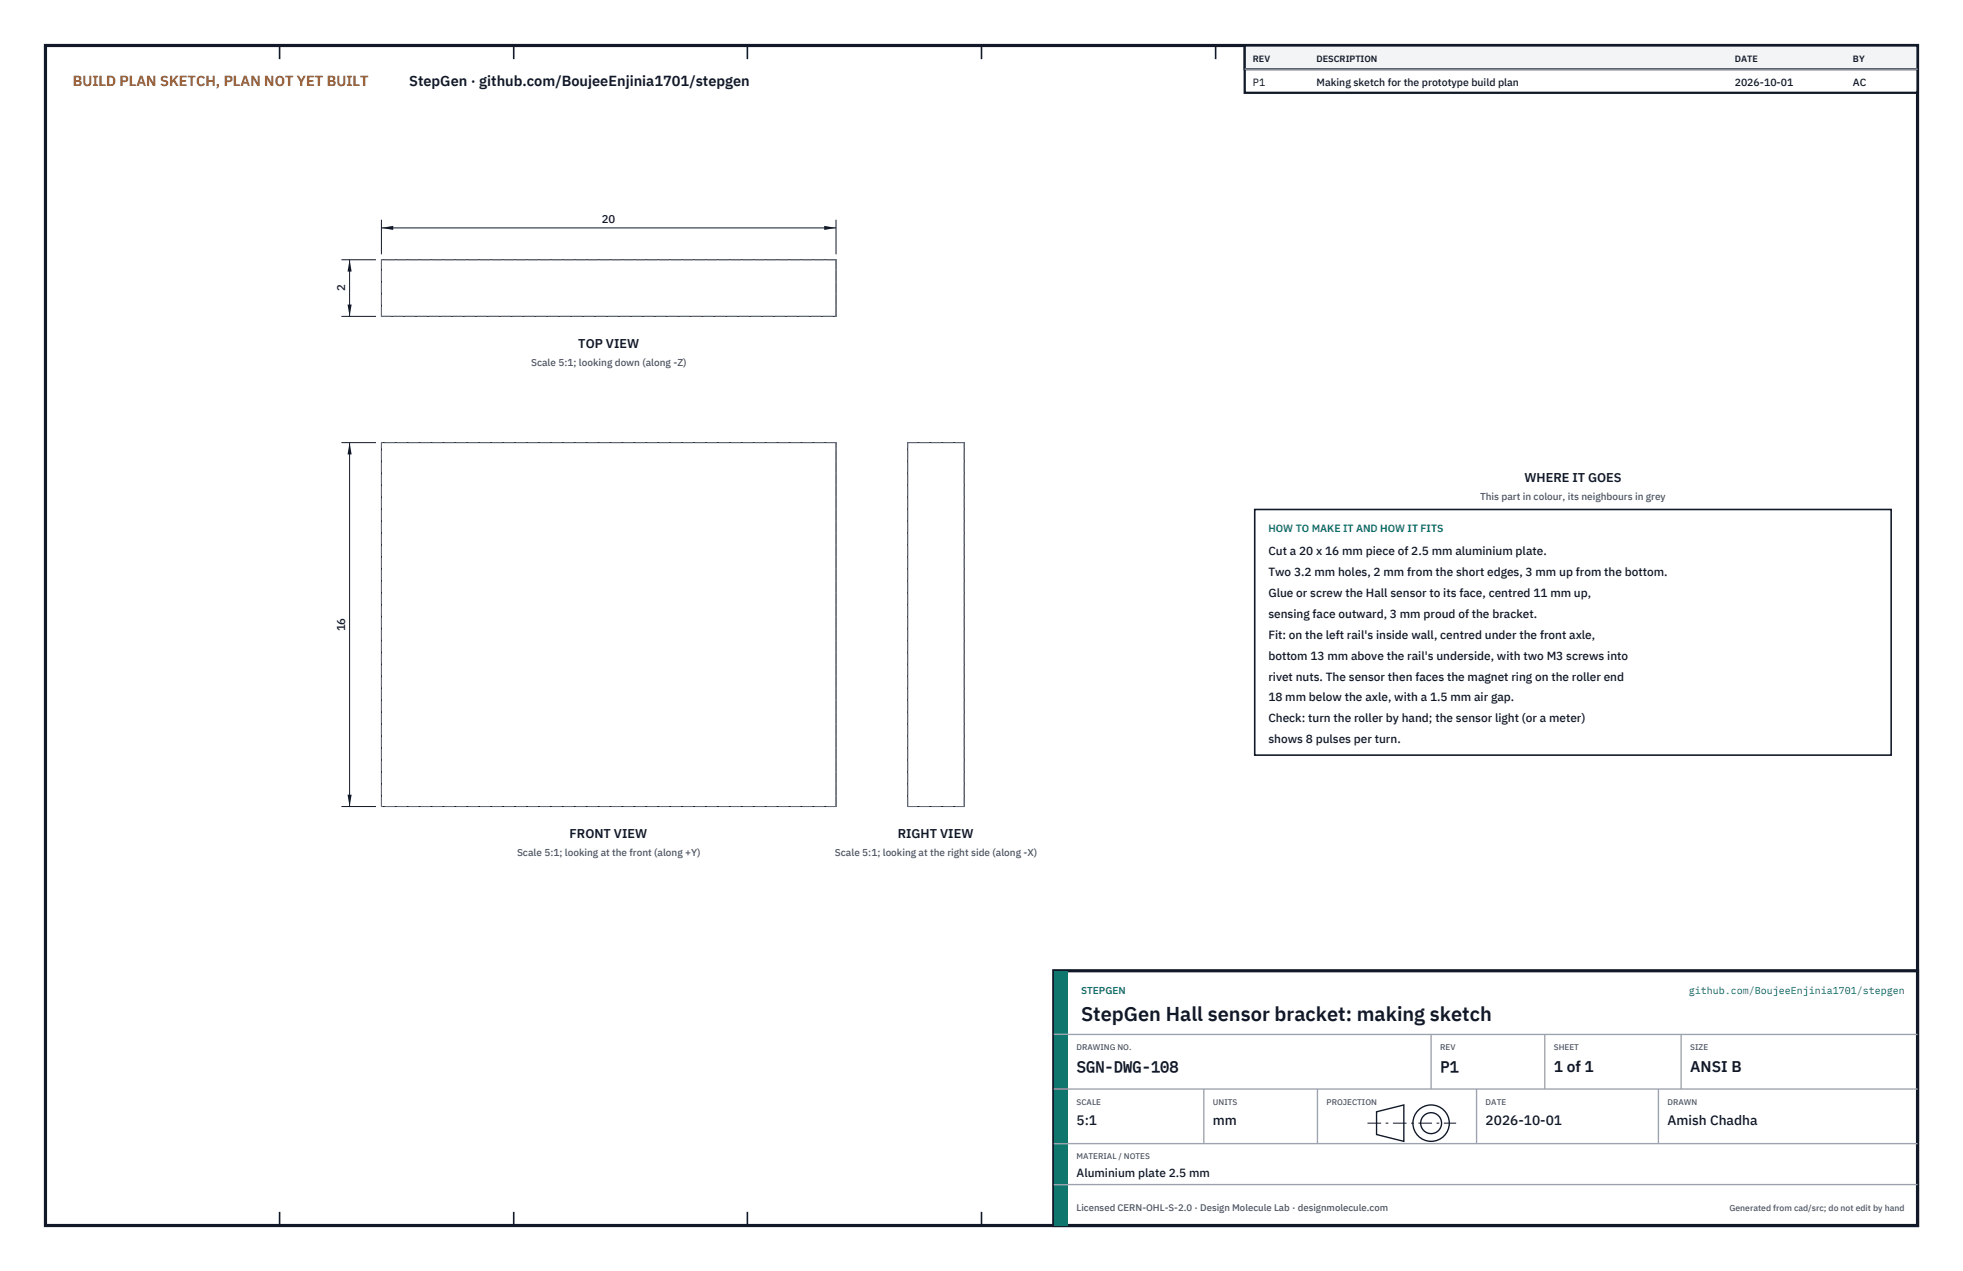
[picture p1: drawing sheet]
<svg xmlns="http://www.w3.org/2000/svg" width="432mm" height="279mm" viewBox="0 0 432 279" stroke-linecap="round" stroke-linejoin="round" font-family="sans-serif">
<defs><g id="words">
<text font-size="4.4" fill="#111827" x="237.8" y="224.4">StepGen Hall sensor bracket: making sketch</text>
<g font-size="3.4" fill="#111827">
<text x="236.8" y="235.6">SGN-DWG-108</text>
<text x="316.8" y="235.6">P1</text>
<text x="341.8" y="235.6">1 of 1</text>
<text x="371.8" y="235.6">ANSI B</text>
</g>
<text font-size="3.2" fill="#b45309" x="16" y="19">BUILD PLAN SKETCH, PLAN NOT YET BUILT</text>
<text font-size="3.2" fill="#111827" x="90" y="19">StepGen · github.com/BoujeeEnjinia1701/stepgen</text>
<g font-size="3" fill="#111827">
<text x="236.8" y="247.2">5:1</text>
<text x="266.8" y="247.2">mm</text>
<text x="326.8" y="247.2">2026-10-01</text>
<text x="366.8" y="247.2">Amish Chadha</text>
</g>
<g font-size="2.8" fill="#111827">
<text x="127.2" y="76.4">TOP VIEW</text>
<text x="335.3" y="106">WHERE IT GOES</text>
<text x="125.3" y="184.2">FRONT VIEW</text>
<text x="197.5" y="184.2">RIGHT VIEW</text>
</g>
<g font-size="2.6" fill="#111827">
<text x="279" y="122">Cut a 20 x 16 mm piece of 2.5 mm aluminium plate.</text>
<text x="279" y="126.6">Two 3.2 mm holes, 2 mm from the short edges, 3 mm up from the bottom.</text>
<text x="279" y="131.2">Glue or screw the Hall sensor to its face, centred 11 mm up,</text>
<text x="279" y="135.8">sensing face outward, 3 mm proud of the bracket.</text>
<text x="279" y="140.4">Fit: on the left rail's inside wall, centred under the front axle,</text>
<text x="279" y="145">bottom 13 mm above the rail's underside, with two M3 screws into</text>
<text x="279" y="149.6">rivet nuts. The sensor then faces the magnet ring on the roller end</text>
<text x="279" y="154.2">18 mm below the axle, with a 1.5 mm air gap.</text>
<text x="279" y="158.8">Check: turn the roller by hand; the sensor light (or a meter)</text>
<text x="279" y="163.4">shows 8 pulses per turn.</text>
<text x="236.8" y="258.8">Aluminium plate 2.5 mm</text>
</g>
<g font-size="2.5" fill="#111827">
<text x="132.4" y="49.1">20</text>
<text x="75.9" y="64.1" transform="rotate(-90 75.9 64.1)">2</text>
<text x="75.9" y="138.8" transform="rotate(-90 75.9 138.8)">16</text>
</g>
<g font-size="2.3" fill="#111827">
<text x="275.6" y="18.8">P1</text>
<text x="289.6" y="18.8">Making sketch for the prototype build plan</text>
<text x="381.6" y="18.8">2026-10-01</text>
<text x="407.6" y="18.8">AC</text>
</g>
<text font-size="2.3" fill="#0f766e" x="279" y="117">HOW TO MAKE IT AND HOW IT FITS</text>
<g font-size="2.2" fill="#4b5563">
<text x="116.8" y="80.4">Scale 5:1; looking down (along -Z)</text>
<text x="325.6" y="110">This part in colour, its neighbours in grey</text>
<text x="113.7" y="188.2">Scale 5:1; looking at the front (along +Y)</text>
<text x="183.7" y="188.2">Scale 5:1; looking at the right side (along -X)</text>
</g>
<g font-size="2.2" fill="#0f766e">
<text x="237.8" y="218.4">STEPGEN</text>
<text x="371.5" y="218.4">github.com/BoujeeEnjinia1701/stepgen</text>
</g>
<text font-size="2.1" fill="#4b5563" x="236.8" y="266.2">Licensed CERN-OHL-S-2.0 · Design Molecule Lab · designmolecule.com</text>
<g font-size="2" fill="#111827">
<text x="275.6" y="13.6">REV</text>
<text x="289.6" y="13.6">DESCRIPTION</text>
<text x="381.6" y="13.6">DATE</text>
<text x="407.6" y="13.6">BY</text>
</g>
<text font-size="1.9" fill="#4b5563" x="380.4" y="266.2">Generated from cad/src; do not edit by hand</text>
<g font-size="1.8" fill="#4b5563">
<text x="236.8" y="230.8">DRAWING NO.</text>
<text x="316.8" y="230.8">REV</text>
<text x="341.8" y="230.8">SHEET</text>
<text x="371.8" y="230.8">SIZE</text>
<text x="236.8" y="242.8">SCALE</text>
<text x="266.8" y="242.8">UNITS</text>
<text x="291.8" y="242.8">PROJECTION</text>
<text x="326.8" y="242.8">DATE</text>
<text x="366.8" y="242.8">DRAWN</text>
<text x="236.8" y="254.8">MATERIAL / NOTES</text>
</g>
</g></defs>
<path d="M10 10h411.8v259.4h-411.8z" fill="none" stroke="#111827" stroke-width=".7" stroke-linecap="butt"/>
<g fill="none" stroke="#111827" stroke-width=".35">
<path d="M61.5 10v3M113 10v3M164.4 10v3M215.9 10v3M267.4 10v3M318.9 10v3M370.3 10v3M61.5 266.4v3M113 266.4v3M164.4 266.4v3M215.9 266.4v3M267.4 266.4v3"/>
<path d="M318.9 266.4v3M370.3 266.4v3"/>
</g>
<path d="M83.9 57.1h100v12.4h-100zM83.9 97.3h100v80h-100zM199.7 97.3h12.4v80h-12.4z" fill="none" stroke="#111727" stroke-width=".22"/>
<path d="M183.9 57.1h-100M83.9 69.5v-12.4M83.9 69.5h100M183.9 69.5v-12.4M183.9 97.3h-100M199.7 97.3h12.4M83.9 177.3v-80M183.9 177.3h-100M183.9 177.3v-80M199.7 177.3h12.4M199.7 177.3v-80M212.1 177.3v-80" fill="none" stroke="#6a7180" stroke-width=".22" stroke-dasharray="2.1 .5"/>
<path d="M83.9 48.3v7.6M83.9 50.1h100M183.9 48.3v7.6" fill="none" stroke="#111827" stroke-width=".22"/>
<path d="M83.9 50.1l2.6-.5v.9zM181.3 49.6v.9l2.6-.4z" fill="#111827"/>
<path d="M75.1 57.1h7.6M76.9 57.1v12.4M75.1 69.5h7.6" fill="none" stroke="#111827" stroke-width=".22"/>
<path d="M76.9 57.1l-.5 2.6h.9zM76.4 66.9h.9l-.4 2.6z" fill="#111827"/>
<path d="M75.1 97.3h7.6M76.9 97.3v80M75.1 177.3h7.6" fill="none" stroke="#111827" stroke-width=".22"/>
<path d="M76.9 97.3l-.5 2.6h.9zM76.4 174.7h.9l-.4 2.6z" fill="#111827"/>
<path d="M276 112h140v54h-140z" fill="#fff" stroke="#111827" stroke-width=".35"/>
<path d="M273.8 10h148v10.4h-148z" fill="#fff" stroke="#111827" stroke-width=".5"/>
<path d="M273.8 10h148v5.2h-148z" fill="#f3f4f6" stroke="#111827" stroke-width=".5"/>
<path d="M273.8 15.2h148" fill="none" stroke="#9ca3af" stroke-width=".3"/>
<path d="M231.8 213.4h190v56h-190z" fill="#fff" stroke="#111827" stroke-width=".7" stroke-linecap="butt"/>
<path d="M231.8 213.4h3v56h-3z" fill="#0f766e"/>
<path d="M231.8 227.4h190M231.8 239.4h190M264.8 239.4v12M289.8 239.4v12M314.8 227.4v12M324.8 239.4v12M339.8 227.4v12M364.8 239.4v12M369.8 227.4v12M231.8 251.4h190M231.8 260.4h190" fill="none" stroke="#9ca3af" stroke-width=".3"/>
<g fill="none" stroke="#111827" stroke-width=".3">
<path d="M302.8 244.4l6-1.5v8l-6-1.5z"/>
<circle cx="314.8" cy="246.9" r="4"/>
<circle cx="314.8" cy="246.9" r="2.3"/>
</g>
<path d="M300.8 246.9h19.5" fill="none" stroke="#111827" stroke-width=".22" stroke-dasharray="3 1 .6 1" stroke-linecap="butt"/>
<use href="#words"/>
</svg>
